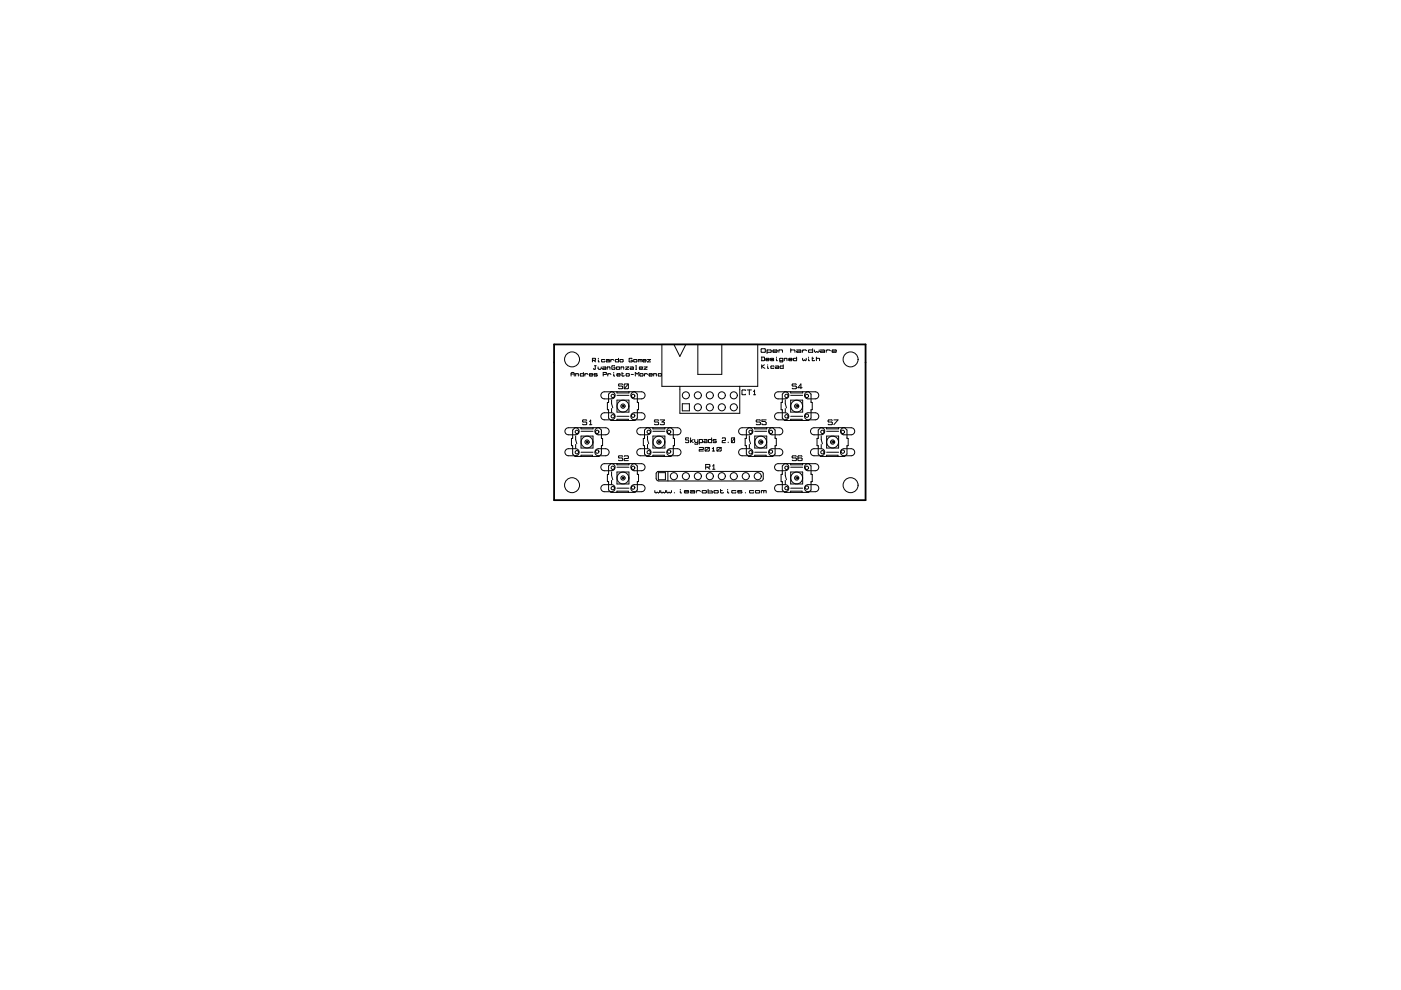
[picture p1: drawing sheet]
<svg xmlns="http://www.w3.org/2000/svg" width="297mm" height="210mm" viewBox="0 0 297 210" stroke-linecap="round" stroke-linejoin="round" font-family="sans-serif">
<g fill="none" stroke="#000" stroke-width=".21">
<path d="M121.1 79.7v-.6l.2-.1 .4 .1v.6M121.1 79.3h.6M122.1 79.2v.5M122.1 79.3l.4-.1 .1 .5M123.7 79v.7l-.7-.1 .1-.4h.6M124 79.4l.2-.2 .5 .2M124 79.2v.5M125 79.5h.6l-.1-.3h-.4l-.1 .4h.6M125.6 76.4h.6l.1-.3-.7-.1v.7M125.9 76.4l.4 .3M126 77.5h.4M126.2 77.5v.7l-.3 .1-.1-.2"/>
<path d="M126.6 79.3l-.6-.1v.3h.5l.1 .1h-.7M126.8 77.8v.3l.2 .2 .5-.2v-.3M126.9 76v.1M126.9 76.3v.3l.2 .1M127.8 77.8l.6 .1v.4h-.5v-.2h.5M127.9 79.4h.6l.1-.3-.7-.1v.7M128.2 76.3h-.7l.1 .4 .6-.1M128.5 76.2l.7 .1v.4h-.6v-.2h.6M128.8 77.9l.4-.1 .1 .5M128.8 77.8v.5M128.9 79.4l.2-.2 .4 .2M128.9 79.2v.5"/>
<path d="M129.5 76.4l.2-.2 .5 .2M129.5 76.2v.5M130.1 79.3v.3l.2 .1M130.1 79v.1M130.3 77.6h-.6v.6l.6 .1 .1-.3h-.3M130.7 77.9l.6-.1 .1 .4-.6 .1zM130.8 79.5h.7l-.1-.3h-.5l-.1 .4h.7M131.1 76v.7l-.6-.1 .1-.4h.5M131.4 76.3l.6-.1 .1 .4-.6 .1zM131.7 77.9l.4-.1 .1 .5M131.7 77.8v.5M131.9 79.2h.3"/>
<path d="M131.9 79v.6h.5M132.6 77.8h.7l-.7 .5h.7M132.8 79.3l.5-.1 .1 .4-.6 .1zM133.6 77.8l.7 .1v.4h-.6v-.2h.6M133.8 79.4h.5M134 76.1h-.6v.5l.6 .1 .1-.3h-.3M134.4 76.3l.5-.1 .1 .4-.5 .1zM134.7 79.7v-.7l.4 .3 .4-.3v.7M134.8 78.3h.2M134.8 77.5l.1 .8M135.3 76.3h.4M135.3 76.2v.5"/>
<path d="M135.6 78.1h.6l-.1-.3h-.4l-.1 .4h.6M135.7 79.3l.5-.1 .1 .4-.5 .1zM135.7 76.3v.4M135.7 76.3h.4v.4M136.3 76.5h.7l-.1-.3h-.5l-.1 .4h.7M136.5 77.8h.7l-.7 .5h.7M136.6 79.4l.2-.2 .5 .2M136.6 79.2v.5M137.3 76.2h.6l-.6 .5h.6M137.6 79.5h.7l-.1-.3h-.5l-.1 .4h.7M138.6 79.3l.5-.1 .1 .5M138.6 79.2v.5"/>
<path d="M139.6 79.3l.5-.1 .1 .4-.5 .1zM140.3 73h20.4v8.9h-20.4zM142.9 73l1.2 2.6 1.3-2.6M148 73v6.4h5v-6.4M161.4 74l.7-.1 .2 .1v.6h-.9zM161.4 75.7l.7 .1v.6l-.7 .1M161.5 77.3v.8M161.5 75.7v.8M162.1 77.3l-.6 .4 .7 .4M162.4 76.2h.7l-.1-.2h-.5l-.1 .4h.7M162.6 74.3h.9l-.1 .4-.8-.1M162.6 74.2v.8"/>
<path d="M162.8 77.3v.1M162.8 77.7v.3l.1 .1M163.9 74.4h.9l-.2-.2h-.6l-.1 .4h.9M164 76.1l-.5-.1v.2h.4l.1 .2h-.6M164.1 77.7h-.7l.1 .4 .6-.1M164.4 77.6l.7 .1v.4h-.6v-.2h.6M164.6 76.1v.3l.2 .1M164.6 75.7v.1M165.1 74.3l.7-.1 .1 .5M165.1 74.2v.5M166 76.4l-.6 .1v-.5l.6 .1v.5h-.7M166.1 77.3v.8l-.7-.1 .1-.4h.6"/>
<path d="M166.3 76.1l.5-.1 .1 .5M166.3 76v.5M167.3 76.2h.6l-.1-.2h-.4l-.1 .4h.6M167.6 74.3l.8-.1 .1 .5M167.6 73.9v.8M168.9 75.7v.8l-.7-.1 .1-.4h.6M168.9 74.2l.9 .1v.4h-.8l-.1-.1 .1-.2h.8M170.2 74.4l.2-.2 .6 .2M170.2 74.2v.5M170.2 76v.3l.2 .2 .2-.2 .1 .2 .2-.2v-.3M171.4 76.1v.3l.2 .1M171.4 75.7v.1"/>
<path d="M172.2 76h.3M172.2 75.7v.7h.5M172.3 73.9v.8l-.9-.1 .1-.4h.8M172.7 74.2v.3l.2 .2 .3-.2 .2 .2 .3-.2v-.3M173.1 76.1l.6-.1 .1 .5M173.1 75.7v.8M173.9 74.2l.9 .1v.4h-.8l-.1-.1 .1-.2h.8M175.2 74.4l.2-.2 .7 .2M175.2 74.2v.5M176.4 74.4h.9l-.1-.2h-.6l-.2 .4h.9M120 95.4l.5-.3h1.5a.75 .75 0 0 1 .8 .8 .75 .75 0 0 1-.8 .7h-1.5a.75 .75 0 0 1-.7-.4 .75 .75 0 0 1 .2-.8zM121.9 90.7l-.5 .5v1.8h-.2v1.5h.2v1.8l.5 .5h5.1l.5-.5v-1.8h.3v-1.5h-.3v-1.8l-.5-.5"/>
<path d="M122 90.7a.75 .75 0 0 1 .8 .7 .75 .75 0 0 1-.8 .8h-1.5a.75 .75 0 0 1-.7-.8 .75 .75 0 0 1 .7-.7h7.9a.75 .75 0 0 1 .7 .7 .75 .75 0 0 1-.7 .8h-1.5a.75 .75 0 0 1-.8-.8 .75 .75 0 0 1 .8-.7M122 92.5v.7l.3 .9M122 94.2v.8M123.2 96.8v-.3h2.4v.3M123.2 90.7v.2h2.5v-.2M123.2 92.5h2.5v2.5h-2.5zM123.2 95.9h2.5M123.2 91.4h2.5M124.4 89.1l-.8-.1-.1 .4 .8 .1 .1 .4-.1 .1-.8-.1M125 90h.5M125.2 89v1M125.2 89.1l-.2 .3"/>
<path d="M126.3 95.4l.6-.3h1.5a.75 .75 0 0 1 .7 .8 .75 .75 0 0 1-.7 .7h-1.5a.75 .75 0 0 1-.7-.4 .75 .75 0 0 1 .1-.8zM127.6 87.7l.5-.2h1.6a.75 .75 0 0 1 .7 .8 .75 .75 0 0 1-.7 .7h-1.6a.75 .75 0 0 1-.6-.4 .75 .75 0 0 1 .1-.9zM129.5 83.1l-.5 .5v1.7h-.2v1.6h.2v1.7l.5 .6h5.1l.5-.6v-1.7h.3v-1.6h-.3v-1.7l-.5-.5M129.5 98.3l-.5 .5v1.8h-.2v1.5h.2v1.8l.5 .5h5.1l.5-.5v-1.8h.3v-1.5h-.3v-1.8l-.5-.5M129.7 83.1a.75 .75 0 0 1 .7 .7 .75 .75 0 0 1-.7 .8h-1.6a.75 .75 0 0 1-.7-.8 .75 .75 0 0 1 .7-.7h7.9a.75 .75 0 0 1 .8 .7 .75 .75 0 0 1-.8 .8h-1.5a.75 .75 0 0 1-.8-.8 .75 .75 0 0 1 .8-.7M129.7 98.3a.75 .75 0 0 1 .7 .8 .75 .75 0 0 1-.7 .7h-1.6a.75 .75 0 0 1-.7-.7 .75 .75 0 0 1 .7-.8h7.9a.75 .75 0 0 1 .8 .8 .75 .75 0 0 1-.8 .7h-1.5a.75 .75 0 0 1-.8-.7 .75 .75 0 0 1 .8-.8M129.7 84.8v.8l.2 .9M129.7 86.6v.8M130.8 83.1v.2h2.6v-.2M130.8 84.8h2.6v2.6h-2.6zM130.8 89.2v-.3h2.4v.3M130.8 98.3v.3h2.6v-.3"/>
<path d="M130.8 88.3h2.6M130.8 83.8h2.6M130.8 99.1h2.6M132 81.5l-.7-.1-.2 .3 .8 .2 .1 .4-.1 .1-.8-.1M132 96.8l-.7-.2-.2 .4 .8 .1 .1 .5-.1 .1-.8-.1M132.3 96.8l.2-.2 .7 .2-.1 .4-.8 .1v.4h.9M132.3 81.5l.8-.1 .1 .1v.8l-.1 .1-.8-.1zM133.2 81.4l-.9 1M134 87.7l.5-.2h1.5a.75 .75 0 0 1 .8 .8 .75 .75 0 0 1-.8 .7h-1.5a.75 .75 0 0 1-.7-.4 .75 .75 0 0 1 .2-.9zM135.2 95.4l.6-.3h1.5a.75 .75 0 0 1 .7 .8 .75 .75 0 0 1-.7 .7h-1.5a.75 .75 0 0 1-.7-.4 .75 .75 0 0 1 .1-.8zM137.2 90.7l-.5 .5v1.8h-.3v1.5h.3v1.8l.5 .5h5l.5-.5v-1.8h.3v-1.5h-.3v-1.8l-.5-.5M137.3 90.7a.75 .75 0 0 1 .7 .7 .75 .75 0 0 1-.7 .8h-1.5a.75 .75 0 0 1-.8-.8 .75 .75 0 0 1 .8-.7h7.8a.75 .75 0 0 1 .8 .7 .75 .75 0 0 1-.8 .8h-1.5a.75 .75 0 0 1-.7-.8 .75 .75 0 0 1 .7-.7"/>
<path d="M137.3 92.5v.7l.2 .9M137.3 94.2v.8M138.4 92.5h2.6v2.5h-2.6zM138.4 90.7v.2h2.6v-.2M138.4 96.8v-.3h2.4v.3M138.4 95.9h2.6M138.4 91.4h2.6M139.6 89.1l-.7-.1-.2 .4 .8 .1 .1 .4-.1 .1-.8-.1M140 89h.9l-.6 .5h.4l.2 .4-.2 .1-.7-.1M141.6 95.4l.5-.3h1.5a.75 .75 0 0 1 .8 .8 .75 .75 0 0 1-.8 .7h-1.5a.75 .75 0 0 1-.7-.4 .75 .75 0 0 1 .2-.8zM141.6 100v2M144.1 81.9v5.7h12.7v-5.7"/>
<path d="M144.7 85.6h1.5v1.5h-1.5zM146 93l-.6-.2-.1 .4 .6 .1 .1 .4-.1 .2-.6-.2M146.4 92.8v1.1M146.4 93.5h.1M146.5 93.5l.5 .4M147 93.2l-.5 .3M147.3 93.2v.4l.2 .3h.3l.2-.3M148 93.2v.9l-.1 .1-.6-.1M148.2 95h.9l-.1 .3-.8 .1v.2h.9M148.3 93.2v1M148.3 93.3l.1-.1 .5 .1-.1 .6-.5-.2M149.2 93.2l.7 .1v.6h-.6v-.4h.6"/>
<path d="M149.5 95l.8-.1 .1 .1v.5h-.9zM149.6 99h.8l.1-.4-.9-.1v1M150 99l.5 .5M150.4 94.9l-.9 .7M150.9 92.8v1.1h-.6l-.1-.6 .7-.1M151 95.6h.5M151.1 99.5h.5M151.3 95l-.3 .1M151.3 94.9v.7M151.3 98.5v1M151.3 98.6l-.2 .2M151.9 93.3l-.6-.1v.3h.5l.1 .2-.1 .2-.6-.2"/>
<path d="M152 95l.8-.1 .1 .1v.5h-.9zM152.9 94.9l-.9 .7M153.1 93l.1-.2 .6 .2-.1 .4-.6 .1v.4h.7M154.4 93.7v.2M155.2 92.8l.5 .2-.1 .9-.5-.2zM155.7 92.8l-.6 1.1M156.8 95.4l.6-.3h1.5a.75 .75 0 0 1 .7 .8 .75 .75 0 0 1-.7 .7h-1.5a.75 .75 0 0 1-.7-.4 .75 .75 0 0 1 .1-.8zM158.1 82.8l-.1-.1-.7 .1v.8l.1 .1 .7-.1M158.4 82.7h.9M158.8 90.7l-.6 .5v1.8h-.2v1.5h.2v1.8l.6 .5h5l.5-.5v-1.8h.3v-1.5h-.3v-1.8l-.5-.5M158.9 82.7v1M158.9 90.7a.75 .75 0 0 1 .7 .7 .75 .75 0 0 1-.7 .8h-1.5a.75 .75 0 0 1-.8-.8 .75 .75 0 0 1 .8-.7h7.8a.75 .75 0 0 1 .8 .7 .75 .75 0 0 1-.8 .8h-1.5a.75 .75 0 0 1-.7-.8 .75 .75 0 0 1 .7-.7"/>
<path d="M158.9 92.5v.7l.2 .9M158.9 94.2v.8M159.8 83.7h.4M160 82.7v1M160 82.8l-.2 .2M160 96.8v-.3h2.4v.3M160 92.5h2.6v2.5h-2.6zM160 90.7v.2h2.6v-.2M160 95.9h2.6M160 91.4h2.6M161.2 89.1l-.7-.1-.2 .4 .8 .1 .1 .4-.1 .1-.8-.1M162.4 89h-.8v.4h.6l.2 .2v.3l-.7 .1-.1-.2"/>
<path d="M163.2 95.4l.5-.3h1.5a.75 .75 0 0 1 .8 .8 .75 .75 0 0 1-.8 .7h-1.5a.75 .75 0 0 1-.7-.4 .75 .75 0 0 1 .2-.8zM164.4 87.7l.6-.2h1.5a.75 .75 0 0 1 .7 .8 .75 .75 0 0 1-.7 .7h-1.5a.75 .75 0 0 1-.7-.4 .75 .75 0 0 1 .1-.9zM166.4 83.1l-.5 .5v1.7h-.3v1.6h.3v1.7l.5 .6h5.1l.5-.6v-1.7h.2v-1.6h-.2v-1.7l-.5-.5M166.4 98.3l-.5 .5v1.8h-.3v1.5h.3v1.8l.5 .5h5.1l.5-.5v-1.8h.2v-1.5h-.2v-1.8l-.5-.5M166.5 83.1a.75 .75 0 0 1 .7 .7 .75 .75 0 0 1-.7 .8h-1.5a.75 .75 0 0 1-.8-.8 .75 .75 0 0 1 .8-.7h7.8a.75 .75 0 0 1 .8 .7 .75 .75 0 0 1-.8 .8h-1.5a.75 .75 0 0 1-.7-.8 .75 .75 0 0 1 .7-.7M166.5 98.3a.75 .75 0 0 1 .7 .8 .75 .75 0 0 1-.7 .7h-1.5a.75 .75 0 0 1-.8-.7 .75 .75 0 0 1 .8-.8h7.8a.75 .75 0 0 1 .8 .8 .75 .75 0 0 1-.8 .7h-1.5a.75 .75 0 0 1-.7-.7 .75 .75 0 0 1 .7-.8M166.5 84.8v.8l.3 .9M166.5 86.6v.8M167.6 83.1v.2h2.6v-.2M167.6 84.8h2.6v2.6h-2.6zM167.6 98.3v.3h2.6v-.3M167.6 89.2v-.3h2.5v.3"/>
<path d="M167.6 88.3h2.6M167.6 83.8h2.6M167.6 99.1h2.6M168.8 81.5l-.7-.1-.1 .3 .7 .2 .1 .4-.1 .1-.7-.1M168.8 96.8l-.7-.2-.1 .4 .7 .1 .1 .5-.1 .1-.7-.1M170.1 96.8l-.2-.2-.7 .2v.8l.7 .1 .2-.1-.2-.5-.7 .1M170.1 82.2h-.9l.6-.8v1M170.8 87.7l.5-.2h1.5a.75 .75 0 0 1 .8 .8 .75 .75 0 0 1-.8 .7h-1.5a.75 .75 0 0 1-.7-.4 .75 .75 0 0 1 .2-.9zM172.1 95.4l.5-.3h1.5a.75 .75 0 0 1 .8 .8 .75 .75 0 0 1-.8 .7h-1.5a.75 .75 0 0 1-.7-.4 .75 .75 0 0 1 .2-.8zM174 90.7l-.5 .5v1.8h-.3v1.5h.3v1.8l.5 .5h5.1l.5-.5v-1.8h.2v-1.5h-.2v-1.8l-.5-.5M174.1 90.7a.75 .75 0 0 1 .8 .7 .75 .75 0 0 1-.8 .8h-1.5a.75 .75 0 0 1-.8-.8 .75 .75 0 0 1 .8-.7h7.9a.75 .75 0 0 1 .7 .7 .75 .75 0 0 1-.7 .8h-1.6a.75 .75 0 0 1-.7-.8 .75 .75 0 0 1 .7-.7M174.1 92.5v.7l.3 .9"/>
<path d="M174.1 94.2v.8M175.3 92.5h2.5v2.5h-2.5zM175.3 90.7v.2h2.5v-.2M175.3 96.8v-.3h2.4v.3M175.3 95.9h2.5M175.3 91.4h2.5M176.5 89.1l-.8-.1-.1 .4 .7 .1 .2 .4-.2 .1-.7-.1M176.8 89h.9l-.9 1M178.4 95.4l.5-.3h1.6a.75 .75 0 0 1 .7 .8 .75 .75 0 0 1-.7 .7h-1.6a.75 .75 0 0 1-.6-.4 .75 .75 0 0 1 .1-.8zM127.6 103l.5-.2h1.6a.75 .75 0 0 1 .7 .7 .75 .75 0 0 1-.7 .8h-1.6a.75 .75 0 0 1-.6-.5 .75 .75 0 0 1 .1-.8zM129.7 100.1v.7l.2 .9M129.7 101.9v.7"/>
<path d="M130.8 100.1h2.6v2.5h-2.6zM130.8 104.4v-.3h2.4v.3M130.8 103.5h2.6M134 103l.5-.2h1.5a.75 .75 0 0 1 .8 .7 .75 .75 0 0 1-.8 .8h-1.5a.75 .75 0 0 1-.7-.5 .75 .75 0 0 1 .2-.8zM138.8 104v.4l.3 .1 .2-.1 .3 .1 .3-.1v-.4M139.2 100.2l.4-.3h21.7l.5 .3v1.3v.2l-.5 .3h-21.6l-.5-.3zM139.6 100.2h1.5v1.5h-1.5zM140.1 104v.4l.2 .1 .3-.1 .3 .1 .2-.1v-.4M141.3 104v.4l.3 .1 .3-.1 .2 .1 .3-.1v-.4M143 104.4v.1M144.2 103.8h.1M144.2 104.1v.3l.3 .1"/>
<path d="M145.1 104.3h.9l-.1-.3h-.7l-.1 .4h.9M146.4 104l.9 .1v.4h-.8l-.1-.1 .1-.1h.8M147.6 104.2l.3-.2 .6 .2M147.6 104v.5M148.9 104.1l.7-.1 .2 .4-.8 .1zM150.1 103.8v.7h.9l-.1-.4h-.8M151.4 104.1l.7-.1 .2 .4-.8 .1zM152.8 103.8v.6h.6M152.8 104h.3M154.3 104.1v.3l.2 .1M154.3 103.8h.1M156 104.1h-.8l.1 .4 .7-.1"/>
<path d="M157.3 104.1l-.8-.1-.1 .1 .1 .2h.7l.1 .1h-.9M158 104.4v.1M159.8 104.1h-.9l.1 .4 .8-.1M160.2 104.1l.7-.1 .2 .4-.8 .1zM161.4 104v.5M161.4 104.1h.5M161.9 104.1h.5v.4M161.9 104.1v.4M164.4 103l.6-.2h1.5a.75 .75 0 0 1 .7 .7 .75 .75 0 0 1-.7 .8h-1.5a.75 .75 0 0 1-.7-.5 .75 .75 0 0 1 .1-.8zM166.5 100.1v.7l.3 .9M166.5 101.9v.7M167.6 100.1h2.6v2.5h-2.6z"/>
<path d="M167.6 104.4v-.3h2.5v.3M167.6 103.5h2.6M170.8 103l.5-.2h1.5a.75 .75 0 0 1 .8 .7 .75 .75 0 0 1-.8 .8h-1.5a.75 .75 0 0 1-.7-.5 .75 .75 0 0 1 .2-.8z"/>
<circle cx="121.3" cy="76.2" r="1.59"/>
<circle cx="180.3" cy="76.2" r="1.59"/>
<circle cx="122.3" cy="95.9" r=".36"/>
<circle cx="122.3" cy="91.6" r=".36"/>
<circle cx="124.5" cy="93.7" r="1.25"/>
<circle cx="124.5" cy="93.7" r=".45"/>
<circle cx="124.5" cy="93.7" r=".18"/>
<circle cx="126.6" cy="91.6" r=".36"/>
<circle cx="126.6" cy="95.8" r=".36"/>
<circle cx="129.9" cy="88.3" r=".36"/>
<circle cx="129.9" cy="99.2" r=".36"/>
<circle cx="129.9" cy="83.9" r=".36"/>
<circle cx="132.1" cy="86.1" r="1.25"/>
<circle cx="132.1" cy="86.1" r=".45"/>
<circle cx="132.1" cy="86.1" r=".18"/>
<circle cx="134.2" cy="99.2" r=".36"/>
<circle cx="134.2" cy="83.9" r=".36"/>
<circle cx="134.2" cy="88.1" r=".36"/>
<circle cx="137.5" cy="95.9" r=".36"/>
<circle cx="137.5" cy="91.6" r=".36"/>
<circle cx="139.7" cy="93.7" r="1.25"/>
<circle cx="139.7" cy="93.7" r=".45"/>
<circle cx="139.7" cy="93.7" r=".18"/>
<circle cx="141.9" cy="91.6" r=".36"/>
<circle cx="141.9" cy="95.8" r=".36"/>
<circle cx="145.4" cy="83.8" r=".75"/>
<circle cx="148" cy="83.8" r=".75"/>
<circle cx="148" cy="86.4" r=".75"/>
<circle cx="150.5" cy="83.8" r=".75"/>
<circle cx="150.5" cy="86.4" r=".75"/>
<circle cx="153" cy="83.8" r=".75"/>
<circle cx="153" cy="86.4" r=".75"/>
<circle cx="155.6" cy="83.8" r=".75"/>
<circle cx="155.6" cy="86.4" r=".75"/>
<circle cx="159.1" cy="95.9" r=".36"/>
<circle cx="159.1" cy="91.6" r=".36"/>
<circle cx="161.3" cy="93.7" r="1.25"/>
<circle cx="161.3" cy="93.7" r=".45"/>
<circle cx="161.3" cy="93.7" r=".18"/>
<circle cx="163.4" cy="91.6" r=".36"/>
<circle cx="163.4" cy="95.8" r=".36"/>
<circle cx="166.8" cy="88.3" r=".36"/>
<circle cx="166.8" cy="83.9" r=".36"/>
<circle cx="166.8" cy="99.2" r=".36"/>
<circle cx="168.9" cy="86.1" r="1.25"/>
<circle cx="168.9" cy="86.1" r=".45"/>
<circle cx="168.9" cy="86.1" r=".18"/>
<circle cx="171.1" cy="99.2" r=".36"/>
<circle cx="171.1" cy="83.9" r=".36"/>
<circle cx="171.1" cy="88.1" r=".36"/>
<circle cx="174.4" cy="95.9" r=".36"/>
<circle cx="174.4" cy="91.6" r=".36"/>
<circle cx="176.5" cy="93.7" r="1.25"/>
<circle cx="176.5" cy="93.7" r=".45"/>
<circle cx="176.5" cy="93.7" r=".18"/>
<circle cx="178.7" cy="91.6" r=".36"/>
<circle cx="178.7" cy="95.8" r=".36"/>
<circle cx="121.3" cy="102.9" r="1.59"/>
<circle cx="129.9" cy="103.5" r=".36"/>
<circle cx="132.1" cy="101.3" r="1.25"/>
<circle cx="132.1" cy="101.3" r=".45"/>
<circle cx="132.1" cy="101.3" r=".18"/>
<circle cx="134.2" cy="103.4" r=".36"/>
<circle cx="142.9" cy="101" r=".75"/>
<circle cx="145.4" cy="101" r=".75"/>
<circle cx="148" cy="101" r=".75"/>
<circle cx="150.5" cy="101" r=".75"/>
<circle cx="153" cy="101" r=".75"/>
<circle cx="155.6" cy="101" r=".75"/>
<circle cx="158.1" cy="101" r=".75"/>
<circle cx="160.7" cy="101" r=".75"/>
<circle cx="166.8" cy="103.5" r=".36"/>
<circle cx="168.9" cy="101.3" r="1.25"/>
<circle cx="168.9" cy="101.3" r=".45"/>
<circle cx="168.9" cy="101.3" r=".18"/>
<circle cx="171.1" cy="103.4" r=".36"/>
<circle cx="180.3" cy="102.9" r="1.59"/>
</g>
<path d="M117.5 73h66v33h-66z" fill="none" stroke="#000" stroke-width=".38"/>
</svg>
